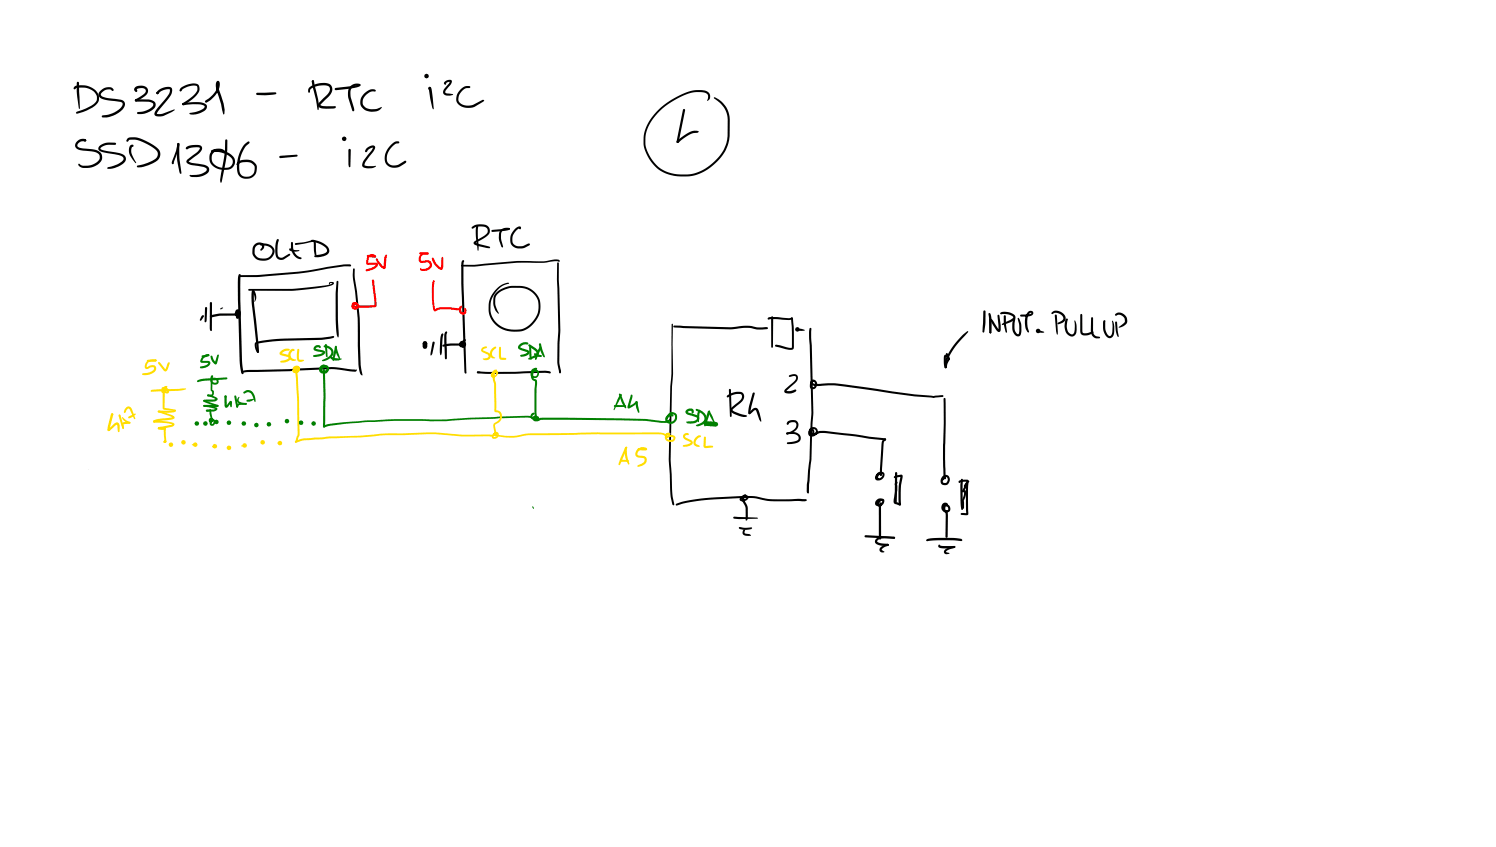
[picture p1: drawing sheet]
<svg xmlns="http://www.w3.org/2000/svg" width="449mm" height="254mm" viewBox="0 0 449 254" stroke-linecap="round" stroke-linejoin="round" font-family="sans-serif">
<g fill="#008000">
<path d="M159.9 152.1l.2 .3-.2 .1z" fill-rule="evenodd"/>
<path d="M159.6 152l.3-.2 .1 .4-.2 .1z" fill-rule="evenodd"/>
<circle cx="160" cy="152.4" r=".13"/>
</g>
<g fill="#000">
<path d="M22.3 26a5.6 5.6 0 0 1 7.4 2.8 2.77 2.77 0 0 1-1.3 3 14.3 14.3 0 0 1-5.3 2.3l-.3-.3 .2-.3a14.8 14.8 0 0 0 5.4-2.6 2.52 2.52 0 0 0-1.4-4.2 4.9 4.9 0 0 0-4.4 0h-.4l-.1-.3zM23.1 24.6l.3-.1 .3 .3 .3 7.7-.2 .2-.7-4.7zM30.1 27.2a2.66 2.66 0 0 1 3.9-.4v.4l-.2 .1-.6-.4a2.67 2.67 0 0 0-3 1.4l.3 .6 1.2 .4 4.6 .6a1.4 1.4 0 0 1 .9 2.2 7.3 7.3 0 0 1-6.6 3v-.4a7 7 0 0 0 6.2-3.3l-.1-.5-.5-.3-4.1-.5a2.42 2.42 0 0 1-2.5-1.5v-.7zM40.6 26.2a2.39 2.39 0 0 1 3.8 .9 2.06 2.06 0 0 1-1.2 1.9l-2.2 1.4-.5-.1a.7 .7 0 0 1 .8-.9l2.1-1.5 .3-.5-.1-.5a1.99 1.99 0 0 0-2.4-.3l-.2 .2 .1 .7a.73 .73 0 0 1-.8-.4 .73 .73 0 0 1 .2-.9zM40.6 29.9l3.9-.1 1.4 .4a1.38 1.38 0 0 1 .3 2.4 5.7 5.7 0 0 1-5 1.5v-.4a6.1 6.1 0 0 0 4.7-2v-.6l-.6-.4-4.5-.2-.3-.4zM40.5 29.8l.6 .1-.1 .4h-.5zM47.4 27.2a3.4 3.4 0 0 1 4.1-.7l.1 .7-.3 1.2-4.3 5.7 1.5 .1 3.7-1.4 .2 .3a8 8 0 0 1-4.1 1.8h-.9a.95 .95 0 0 1-1.1-.5 .95 .95 0 0 1 .4-1.2l3.7-4.7 .5-.7v-1a3.8 3.8 0 0 0-3.4 1.3l-.3 .1-.3-.3zM47 27.6l.2-.1 .4 .3-.1 .4-.3 .1-.3-.3zM47 27.6h.4l.1 .6h-.4zM54.2 26.4a4.6 4.6 0 0 1 5.4-.9 2.78 2.78 0 0 1-1.2 3.7l-2.2 1.6-1.3 .8-.2-.1a.55 .55 0 0 1 .5-.8 7.9 7.9 0 0 0 4-3.8 .99 .99 0 0 0-.2-1.1 .99 .99 0 0 0-1.2-.1 4.6 4.6 0 0 0-3.6 1.8 .6 .6 0 0 1-.3-.6 .6 .6 0 0 1 .3-.5zM54.7 31l3-.4a4.9 4.9 0 0 1 4.3 .9 1.42 1.42 0 0 1-.8 1.8 5.5 5.5 0 0 1-4.3 .9l-.1-.2 .4-.2a6.4 6.4 0 0 0 4.1-1.5v-.5l-1-.4-2.6-.1-2.8 .3-.3-.4zM54.7 31l.5 .1v.4l-.5-.1z"/>
<path d="M65.1 24.4a.81 .81 0 0 1 .8 .3 .81 .81 0 0 1 0 .9 7 7 0 0 1-3.1 4.7l-.9 .5-.3-.1v-.6l.8-.5a4.9 4.9 0 0 0 2.8-4.7h.4l-.1 1.2 .5 1.6a13.1 13.1 0 0 1 1.3 6.5l-.2 .2-.2-.3-.6-2.9-1.3-3.9a3.1 3.1 0 0 1 .1-2.9zM76.9 27.9l5.7-.2 .3 .3-.3 .3-3.1 .3-2.3-.1-.4-.3zM92.8 26.2a5.8 5.8 0 0 1 6.4-.7l.1 .1a2.6 2.6 0 0 1-1 3.6l-2.2 2.3 .8 .3h3.6l.3 .3-.3 .3-.6 .2-3.4-.1a1 1 0 0 1-1-.6 1 1 0 0 1 .1-1.1l2.5-2.4a1.61 1.61 0 0 0 .5-2.5 5.4 5.4 0 0 0-5.6 1.2l-.1 .6h-.4l-.1-.9zM93.5 24.3l.4-.3 .3 .4 1.2 5.3 .3 2-.3 1.3zM100.5 26.5l7.1-1.2-.1 .2 .3-.3 .3 .3-.6 .6-2.6 .5-4.2 .5-.2-.1zM105.1 25.9a2.39 2.39 0 0 1 3-.5l-.1 .3h-.3a2.11 2.11 0 0 0-2.6 2.7l1.1 4 .1 .7-.3 .3-.4-.3-1.2-4.2 .1-1.9zM109.2 28.1l1.8-1.2a1.66 1.66 0 0 1 1.8 .3l-.1 .2a3.3 3.3 0 0 0-3.6 4.3l.9 .7 1.3 .4 1.6-.1 1.5-.6a1.25 1.25 0 0 1-1.3 1.2 5 5 0 0 1-3.6-.3 2.92 2.92 0 0 1-.3-4.9zM128.6 26.2l.6-.1v.5l-.5 .3-.2-.1zM128.6 26.1h.5l.4 .6 .6 5.9-.2 .2a9.1 9.1 0 0 1-1-4.6zM133.4 24.6l.3-.3a1.05 1.05 0 0 1 1-.4 1.05 1.05 0 0 1 .8 .7l-.4 .8-1.4 1.7-.2 .6 .5 .3 1.9 .3a2.81 2.81 0 0 1-2.2 .3 1.11 1.11 0 0 1-.5-1.9l1.7-2.3 .1 .1-.6 .1-.7 .4v-.2l.2 .3a.4 .4 0 0 1-.7 .1 .4 .4 0 0 1 .2-.6zM138.2 26.7l1.4-.8h1.4v.4l-.9 .1a3.2 3.2 0 0 0-2.3 4.2 3.9 3.9 0 0 0 4.1 .8l2.9-1.5 .5 .2-.2 .3-2.8 1.7a4 4 0 0 1-5.4-1.9 3.9 3.9 0 0 1 1.3-3.5zM205 32.7l.4 .1 .1 .3-1.9 9.5-.3 .3-.4-.5z"/>
<path d="M197.2 33.2a22.1 22.1 0 0 1 11.7-6.2 4 4 0 0 1 3.8 .9 1.63 1.63 0 0 1-.4 2.3h-.2l.3-.9a1.34 1.34 0 0 0-1.6-1.6 11.9 11.9 0 0 0-8.3 2.2 15.7 15.7 0 0 0-8.9 11.3 10.6 10.6 0 0 0 11.8 11.1 14 14 0 0 0 12.7-10.4l.2-6.1a8 8 0 0 0-4.2-6.5l.2-.2a7.4 7.4 0 0 1 4.6 6.7v5a14.4 14.4 0 0 1-9 11.3 12.9 12.9 0 0 1-13.8-2.6 10.7 10.7 0 0 1 .2-15.3zM25.3 41.8l.6 .2-.1 .3-.6-.1zM25.3 41.9h.5l.1 .3a.4 .4 0 0 1-.4 .2 .4 .4 0 0 1-.4-.2zM23.1 42.4a2.35 2.35 0 0 1 2.6-.6l.1 .5-.4 .1a1.46 1.46 0 0 0-1.5 .1 1.46 1.46 0 0 0-.6 1.4l1 .5 3.2 .3a2.81 2.81 0 0 1 3.1 2.1v.8a4 4 0 0 1-3.8 2.7h-2.2l-.9-.5-.2-.6 .2-.1 1 .6a5.7 5.7 0 0 0 4.4-1.1 1.65 1.65 0 0 0 .7-2 2.32 2.32 0 0 0-2.4-1.2l-2.1-.2a2.53 2.53 0 0 1-2.7-1.2 1.59 1.59 0 0 1 .5-1.6zM29.8 43.8l1-.6 1.2-.4h2.5l.3 .3-.3 .4-1.8-.1a3 3 0 0 0-2.6 1.1l.6 .5 2.1 .4a10 10 0 0 1 4.2 1l.6 .6a1.44 1.44 0 0 1-.3 1.8 6.5 6.5 0 0 1-5.1 1.8l.2-.5a7 7 0 0 0 4.6-2.1v-.6l-.4-.5a10 10 0 0 0-4.4-1l-1.4-.3a1.08 1.08 0 0 1-1.1-.4 1.08 1.08 0 0 1 0-1.2zM38.2 41.5a5.7 5.7 0 0 1 5.4 .7 7.6 7.6 0 0 1 4.4 3.2l.1 1.3a3.1 3.1 0 0 1-2.2 2.2 6.9 6.9 0 0 1-4.8 1.2v-.4a11.8 11.8 0 0 0 5.9-2.5 2.01 2.01 0 0 0-1.2-3 9.7 9.7 0 0 0-6.8-2.3l-.8 .6-.2-.1-.1-.3zM39.1 43.6l.9-.1v.4l-.4 .2a2.77 2.77 0 0 0 .1 2.5l1.1 2.1-.2 .2a5.4 5.4 0 0 1-1.9-3.7l.1-.9zM53.3 43l.2-.1a.76 .76 0 0 1 .2 1.1l-1.6 5.2a.57 .57 0 0 1-.7-.4 .57 .57 0 0 1 .3-.7l1.1-2.9zM53.3 42.9l.4 .1 .1 .2v4l.6 4.7-.2 .2-.4-.6-.7-3.7-.1-3.2zM55.9 44.1a4.3 4.3 0 0 1 4.6-.1 1.95 1.95 0 0 1-1.2 2.3l-2.8 2.2 1 .3 3.7 .6a1.45 1.45 0 0 1 1.5 1 1.45 1.45 0 0 1-.6 1.7 6.3 6.3 0 0 1-4.7 .9l-.6-.4 .2-.2 .6 .1a5.6 5.6 0 0 0 4.2-1.1l.2-.7-.6-.5-4.4-.8a.89 .89 0 0 1-1-.5 .89 .89 0 0 1 .2-1.1l2.7-2a1.73 1.73 0 0 0 1-1.4v-.1a4.8 4.8 0 0 0-3.1 .1l-.7 .4-.4-.4zM63.4 45.1a6.9 6.9 0 0 1 6.8 2.1 2.47 2.47 0 0 1-2.4 3.7 4 4 0 0 1-4.9-4.3 2.7 2.7 0 0 1 1.9-2 2.7 2.7 0 0 1 2.7 .8l-.3 .4-.7-.4a2.24 2.24 0 0 0-2.9 1 2.24 2.24 0 0 0 .7 2.9 4.5 4.5 0 0 0 5 .5 1.74 1.74 0 0 0 0-2.5 7.9 7.9 0 0 0-5.7-1.8l-.4-.2zM67.6 41.9h.5l.1 .2-.2 4.3-1.5 8.2-.2 .2-.2-.1a28.6 28.6 0 0 1 1.1-7.5z"/>
<path d="M73.4 43.3l.9-.8h.5l.1 .2a9.4 9.4 0 0 0-2.8 9.4 2.35 2.35 0 0 0 3.3 .5 2.35 2.35 0 0 0 .4-3.4l-1-.5-1.7-.1-1.2 .3-.8 .6a.84 .84 0 0 1 .7-1.2 5.3 5.3 0 0 1 3.6-.2 2.88 2.88 0 0 1 1.7 2.7 2.88 2.88 0 0 1-1.9 2.6 2.95 2.95 0 0 1-3.1-.4 2.95 2.95 0 0 1-1-3 10.7 10.7 0 0 1 2.3-6.7zM83.8 46.8l5.2-.4 .3 .3-.3 .3-4.9 .4-.2-.1zM104.6 44.7h.5l.1 .3-.1 5-.2 .2-.4-.9zM110 44.4a1.77 1.77 0 0 1 2.5-.5v.5l-.3 .7-2.6 3.4-.3 1 1.1 .3 2.2-.1 .1 .3a4.1 4.1 0 0 1-3.5 .3l-.6-.6 .3-1.1 3-4.3-1.1 .4-1 1-.3-.4zM117.3 43.4l1.6-1 .8 .1v.4a4.7 4.7 0 0 0-3.6 3.9 2.09 2.09 0 0 0 2.1 2.8l1.2-.2 1.9-1.2 .5 .1v.5l-1.8 1.1a2.97 2.97 0 0 1-4.6-1.7 5.4 5.4 0 0 1 1.9-4.8zM203 42.3l.3-.1-.2 .1a14.1 14.1 0 0 1 4.5-3l1.6-.1 .4 .3-.3 .3a8.2 8.2 0 0 0-5.7 2.9l-.6 .1zM76.4 73.3a1.54 1.54 0 0 1 1.8-.6 1.54 1.54 0 0 1 1 1.4l-.4 .7-.6 .4-.1-.4 .5-.9a1.23 1.23 0 0 0-1.5-.4 1.23 1.23 0 0 0-.7 1.4 2.32 2.32 0 0 0 3 2.6 1.97 1.97 0 0 0 2-1 1.97 1.97 0 0 0-.2-2.2l-1.2-.6-2-.2a.5 .5 0 0 1 .7-.5 2.89 2.89 0 0 1 3.7 2.3 3.5 3.5 0 0 1-3.1 2.9 3.5 3.5 0 0 1-3.6-2.2l.1-1.8zM83 71.9l.3-.3 .3 .5a7.2 7.2 0 0 0 0 4.9l1.1 .3 1.9-1.2 .4 .1-.1 .4-1.7 1.2a1.83 1.83 0 0 1-2-.2 1.83 1.83 0 0 1-.6-2v-2zM86.8 74.5h.4l.1 .3-.1-.2 2.6 .5-1 .4-1.6-.2a.48 .48 0 0 1-.4-.8zM87.4 72.6l.2-.1 .3 .3v1.5a3.5 3.5 0 0 0 2.5 3 .76 .76 0 0 1-.6 .5 .76 .76 0 0 1-.7-.4 4.1 4.1 0 0 1-1.8-3.1zM88.5 73l5.9-1 .4 1.2 .1 3.2-.2 .3a6.7 6.7 0 0 1-.6-3.9l-.1-.3-5.3 1-.2-.1zM93.3 72a5.9 5.9 0 0 1 5.4 2.8 1.42 1.42 0 0 1-.8 1.7l-2.5 .7-1.1-.2-.1-.2 .3-.3a4.8 4.8 0 0 0 3.4-.9l.2-.2a1.22 1.22 0 0 0-.8-1.4l-1.8-1-2.2-.6z"/>
<path d="M138.4 79.5l3.9-.1 12.8-1.1 8.1 .1 4.1-.6a.41 .41 0 0 1 .5 .2 .41 .41 0 0 1-.1 .5l-.9-.2-3.8 .5h-7.9l-13 1.2-3.5-.1-.3-.1zM138.6 78.1l.3-.1 .3 .3-.2 .9v5.8l.9 26.8-.2 .3-.4-.7-.9-26.4v-5.8zM141.6 68a4.8 4.8 0 0 1 4.5-.3 2 2 0 0 1-.5 3.5l-2.9 1.7-.1-.1 4.2 1.1 .2 .3-.1 .2h-.9l-3.4-.9a.72 .72 0 0 1-.5-.8 .72 .72 0 0 1 .7-.6l2.2-1.3a1.64 1.64 0 0 0 1.2-2.1l-.2-.3a3.6 3.6 0 0 0-3.6-.2l-.7 .4-.3-.3zM142.9 67.7h.5v.2l-.1 2.4 .3 3.8-.2 1.1-.7-4.2v-2.3zM147.5 69l5.2-.6 .3 .2-.3 .3-.8 .2-4.2 .5-.2-.1zM152.5 68.6l.2-.2 .3 .3-.3 .2zM150.2 69a2.27 2.27 0 0 1 2.8-.4l-.4 .2a1.75 1.75 0 0 0-2.3 1.4v1.6l.6 2.2-.2 .2-.3-.2-.8-2.4 .1-1.8zM154.6 68.6l1.2-.7a.41 .41 0 0 1 .5 .4 .41 .41 0 0 1-.5 .4l-.1-.4 .2 .2a3.3 3.3 0 0 0-1.7 4.8l.9 .5h1.2l2.3-.8 .4 .3-1.8 1.1-1.8 .1a2.67 2.67 0 0 1-2.2-3.8zM167.2 78.7h.3l.1 .2 .5 20.2-.3 9.5 .3 1.8a1.38 1.38 0 0 1-.1 1.6l-.3-.3-.5-3.1 .3-9.5-.4-15.2zM71.9 82.6l5.2-.1 12.3-1 13.7-2.2h2l.2 .3-.3 .3h-1.8l-13.8 2.2-12.3 1h-5l-.2-.1zM71.7 82.2l.4 .1 .1 .2-.1 7.5 .5 18.2 .5 3.7-.4 .3-.3-.2-.2-1-.3-2.7-.5-18.3-.1-6.1zM74.5 86.7l13.1-.1a65.6 65.6 0 0 0 11.9-1.5l.3-.1-.7-.2-.3 .5-.1-.4 .3-.3h.7a.51 .51 0 0 1 .4 .6 .51 .51 0 0 1-.6 .4 56.6 56.6 0 0 1-11.9 1.6h-12.9z"/>
<path d="M75.7 87.1l.2-.1 .4 .3-.1 3.6 1.5 14.5-.3 .4-.4-.3-1.5-14.5-.1-2.6zM75.7 87.1a1.22 1.22 0 0 1 1.1 1.5v1.1l-.4 .8v-1.4l-.8-1.8zM101 84.3l.5 .2-.2 3.7 .2 9.5a6 6 0 0 1-.1 3.5h-.1a11.9 11.9 0 0 1-.6-5.4v-8zM106 80.6l.3-.1 .1 .3a21.7 21.7 0 0 0 .7 6.6l.8 7.9 .3 14.1 .6 3.1h-.5a4.2 4.2 0 0 1-.8-3l-.2-14.1-.8-8a16.4 16.4 0 0 1-.5-6.8zM149 86.5l2-1.4a1.54 1.54 0 0 1 1.7-.1 7.2 7.2 0 0 0-5.4 5.2 7.2 7.2 0 0 0 2.3 7.2 7.4 7.4 0 0 0 11.1-2.3 5.7 5.7 0 0 0-4.7-8.8 8.7 8.7 0 0 0-5.2 .8 3.1 3.1 0 0 0-2.2 2.6 6.3 6.3 0 0 0 1 4.3l-.1 .1a4 4 0 0 1-1.5-3.1l.1-2.2a6 6 0 0 1 5.5-3.1h2.4a6.3 6.3 0 0 1 5.7 3.7 6.3 6.3 0 0 1-1 6.8 7.9 7.9 0 0 1-7.9 3.2 7.9 7.9 0 0 1-6.2-6 7.7 7.7 0 0 1 2.4-6.9zM72.6 111.2l1.9-.3 12.4-.2 12.5-.6 7.2 .8a.29 .29 0 0 1 .5 .2 .29 .29 0 0 1-.4 .3l-7.3-.7-12.5 .6-12.8 .3-1.4 .2-.3-.3zM76.6 102.7l2.2-.6 4.3-.5 13.4-.3 3.5-.6 .3 .3-.3 .3-1 .3-2.5 .3-12.4 .3-6.8 .8-.3 .1v.4l.1 .9 .5 1.1-.3 .3a2.99 2.99 0 0 1-.7-3.1zM143.1 111.5h11.5l8.9-.3 1.5 .2 .2 .3-.3 .3-1.4-.2-16.8 .3-3.4-.1-.3-.3zM143.1 111.5l.8-.1 .3 .3-.9 .2h-.2z"/>
<circle cx="93.8" cy="24.4" r=".34"/>
<circle cx="203.3" cy="42.6" r=".32"/>
<circle cx="75.9" cy="87.3" r=".35"/>
<circle cx="77.3" cy="105.5" r=".31"/>
</g>
<g fill="#000">
<path d="M127.9 22.6l.3-.1 .2 .4h-.7z" fill-rule="evenodd"/>
<path d="M127.9 22.6h.4l-.1 .4-.4-.1z" fill-rule="evenodd"/>
<path d="M102.9 41.3l.3-.1 .3 .2-.6 .5z" fill-rule="evenodd"/>
<path d="M103 41.2l.5 .3-.2 .5-.4-.1-.1-.3z" fill-rule="evenodd"/>
<path d="M66.2 92.4l.3 .1-.2 .3-.2-.2z" fill-rule="evenodd"/>
<path d="M66.1 92.7l.1-.2 .2 .2-.2 .1z" fill-rule="evenodd"/>
<path d="M66.2 92.4l.6-.2 .1 .1-.5 .4z" fill-rule="evenodd"/>
<circle cx="127.9" cy="22.8" r=".71"/>
<circle cx="128" cy="22.9" r=".39"/>
<circle cx="103.2" cy="41.7" r=".39"/>
<circle cx="103.2" cy="41.6" r=".71"/>
</g>
<g fill="#008000">
<path d="M96.2 109.7l.9-.4 .4 .3-1.1 .9v.6l.5 .3a.82 .82 0 0 0 1-.2 .82 .82 0 0 0 0-1.1h-.8l-.4 .5v.5l.8 .1 .5-.7-1.1-.1a.85 .85 0 0 1 .8-.7 .85 .85 0 0 1 .9 .7l-.1 .5a1.34 1.34 0 0 1-1.2 .9 1.34 1.34 0 0 1-1.3-.8v-.2a1.38 1.38 0 0 1 1.5-1.4 1.38 1.38 0 0 1 1.2 1.6 1.38 1.38 0 0 1-1.7 1.1 1.3 1.3 0 0 1-1.3-.9 1.3 1.3 0 0 1 .5-1.5z"/>
<path d="M96.9 110.7l.2-.1 .4 .3 .2 8-.2 8v1l-.3 .3-.3-.3z"/>
<path d="M97 127.7l.4 .1v.3l-.5-.1z"/>
<path d="M97 127.7l.1-.1a25.7 25.7 0 0 1 8.4-1.2l12.8-.7 15.6 .1 7.2-.5 17-.6a2.16 2.16 0 0 1 2 .7 .6 .6 0 0 1-1-.1l-18 .5-7.2 .5-15.5-.1-14.5 .9-4.8 .6-1.9 .5-.3-.3z"/>
<path d="M159.6 110.8l.8-.5a.43 .43 0 0 1 .5 0 .43 .43 0 0 1 .2 .5l-1 .3-.3 .7a.76 .76 0 0 0 .4 1 .76 .76 0 0 0 .9-.4 .76 .76 0 0 0-.3-1l-.7 .4-.2 1 .2 .7 .9 .4 .1 .7-.2 9 .3 1.7-.3 .3-.4-.2-.2-1.8 .2-9v-.3h-.3a1.84 1.84 0 0 1-.9-1.9 1.84 1.84 0 0 1 1.5-1.6 1.33 1.33 0 0 1 .8 1.8 1.33 1.33 0 0 1-1.9 .7 1.33 1.33 0 0 1-.5-1.9z"/>
<path d="M94.4 103.9l.2-.2a.88 .88 0 0 1 1-.2 .88 .88 0 0 1 .5 .8l-.9-.2-.6 .4 2.4 .6a.69 .69 0 0 1 .6 .7 .69 .69 0 0 1-.7 .7l-1.1 .4-1.8 .1v-.4l.2-.1 2.7-.7-1.7-.4a.89 .89 0 0 1-1.1-1.1z"/>
<path d="M97.5 103.3l.3-.1 .3 .3 .2 3.4-.3 .2-.2-.2z"/>
<path d="M97.1 103.7a2.64 2.64 0 0 1 2.8 1.2 1.89 1.89 0 0 1-.6 2.3 3.8 3.8 0 0 1-2.6 1.1l-.2-.2 .2-.2 2.2-1.2a1.4 1.4 0 0 0 .4-1.6 1.4 1.4 0 0 0-1.4-.9l-.8-.1z"/>
<path d="M100.5 103.8h.5v1l-1 3.5-.3-.4z"/>
<path d="M100.5 104.4l.6 .1 .8 2.6v.6l-1-1.6z"/>
<path d="M99.1 107l3.4 .6a2.44 2.44 0 0 1-3.5-.4z"/>
<path d="M155.8 103.4a2.4 2.4 0 0 1 2.6-.6v.4l-1.5 .2-.9 .7 2.1 .8a.79 .79 0 0 1 .7 .6 .79 .79 0 0 1-.4 .9l-.2 .1a1.69 1.69 0 0 1-2.2 .2l.1-.2 2.1-.8-1.6-.6a1.06 1.06 0 0 1-1.2-1.3z"/>
<path d="M158.8 103.8l.2-.1 .3 .3 .2 3.7-.2 .2-.5-1.4z"/>
<path d="M158.5 103.3h.5l1.5 1a1.44 1.44 0 0 1 1.1 1.3 1.44 1.44 0 0 1-.8 1.4l-1.5 .7-.7 .1-.2-.2 2.1-1.2 .5-.5-.5-.7-1.9-1.4z"/>
<path d="M161.8 104.1l.3-.2 .3 .4-1.7 3.6-.3-.2 .3-1.1z"/>
<path d="M161.7 103l.3-.1 .3 .3 1.2 3.7-.2 .2a5.2 5.2 0 0 1-1.4-2.7z"/>
<path d="M160.3 106l2 .5 .3 .3-.3 .2-1.4-.1-.7-.5z"/>
<path d="M159.5 124l.8-.2 .1 .3-.5 .4-.2 .5 1.4 .4-.7-.1 .1 .4 1-.1a3.2 3.2 0 0 1 2.3-.3l21.8 .2a88.8 88.8 0 0 1 14.2 .8l1.1-.6 .3 .2-.2 .4-1.3 .5-6.1-.6-8-.2-21.8-.1h-1.6l-.4 .2a1.17 1.17 0 0 1-1.3 .3 1.17 1.17 0 0 1-.7-1.2 .97 .97 0 0 1 1.1-.5 .97 .97 0 0 1 .7 1 1.45 1.45 0 0 1-1.7 .3 1.45 1.45 0 0 1-.7-1.6z"/>
</g>
<g fill="#000">
<path d="M201.5 97.2l.2-.2 .1 .2 .1 14.8-.3 3.9-.4 21.9 .5 10.3 .6 3.2-.3 .3-.3-.3-.6-2.9-.5-10.6 .5-21.9 .3-3.9zM202 97.7l17.3 .4a16.4 16.4 0 0 1 7.7 .1l3.1-.1 .3 .3-.3 .3-2.2 .1-2.3-.3a19.7 19.7 0 0 0-6.5 .3l-14.1-.4-2.8-.2-.3-.3zM230.4 95.3l2.6-.2 3.6 .3 .9-.2 .3 .3-.2 .3-.9 .2-3.7-.3-2.5 .2-.3-.4zM231.4 94.9h.4l.1 .2v8.9l-.3 .3-.3-.3zM237.3 95.3l.3-.1 .1 .5-.3 .1zM237.3 95.3l.5 .2 .3 2.3-.1 6.8-.4 .3h-1.1l-4-1v-.5h.5l3.6 .9h.9zM239 98.6h1.3l1.1 .4-2.2 .2-.3-.3zM242.9 98.4h.4l.1 .2 .6 25.1-.6 14.1-.4 3.3-.3 6.6-.3 .3-.4-.7v-2l.8-7.7 .6-13.8-.7-22.5zM218.1 118.6a4.3 4.3 0 0 1 4.8-.7 2.02 2.02 0 0 1-.8 3l-2.3 1.8-.1 .3 .7 .5 3.7 1.3a2.07 2.07 0 0 1-2.4-.1l-2.2-1a.92 .92 0 0 1-.1-1.5l1.7-1.4a2.17 2.17 0 0 0 1.4-2.1l-.2-.4a4.8 4.8 0 0 0-4 .9l-.3-.3zM218.7 116.7l.2-.1 .3 .3 .3 7.9-.3 .2-.3-.2zM225.8 117.9l.3-.2 .3 .4-1 3.8-.3 2-.3 .3-.3-.3 .1-1.5zM224.6 123.7l.3-.1h-.2a2.56 2.56 0 0 1 2-1.3l.4 .2 .4 .5 .9 3.3-.2 .1-.5-.6-1-2.8-.5 .1-.7 .7a.54 .54 0 0 1-.5 .4 .54 .54 0 0 1-.5-.3z"/>
<path d="M202.9 151.1a50.3 50.3 0 0 1 15.1-2.1l8.2-.2a36.6 36.6 0 0 0 13.5 .8l2 .1 .3 .3-.7 .3-1.6-.1a39.1 39.1 0 0 1-13.2-.8 97.6 97.6 0 0 0-22 1.7l-1.5 .5-.3-.3z"/>
</g>
<circle cx="239.2" cy="98.8" r=".71" fill="#000"/>
<g fill="#008000">
<path d="M200.5 124.1a1.6 1.6 0 0 1 2.4 .1 1.6 1.6 0 0 1-.4 2.3 1.63 1.63 0 0 1-1.9 .6 1.63 1.63 0 0 1-1-1.8 1.68 1.68 0 0 1 2.2-1l.2 .5-1 .1-.7 .5-.1 .5 .4 .4a1.32 1.32 0 0 0 1.5-.2 1.32 1.32 0 0 0 .3-1.5l-.6-.3h-.5l-1.1 1.2a.4 .4 0 0 1-.3-.3 .4 .4 0 0 1 .2-.4z"/>
<path d="M205.8 123a1.25 1.25 0 0 1 1.3-.6 1.25 1.25 0 0 1 1 .9l-.1 .6-.2 .1-.3-.1-.1-.7h-.7l-.4 .4 2.7 .9a1.26 1.26 0 0 1 .7 1.4 1.26 1.26 0 0 1-1.3 1l-2.1 .1a.28 .28 0 0 1-.4-.2 .28 .28 0 0 1 .3-.3l1.6-.2a1.05 1.05 0 0 0 1.3-.8l-.3-.4-2.2-.7a.87 .87 0 0 1-.9-.4 .87 .87 0 0 1 .1-1z"/>
<path d="M209.5 123.1l.3-.2 .3 .3-.6 3.4a2.33 2.33 0 0 1-.4-2.2z"/>
<path d="M208.7 122.7l1.2 .3a2.38 2.38 0 0 1 1.9 1.6 2.38 2.38 0 0 1-.7 2.5 2.85 2.85 0 0 1-2.2 .7l-.2-.2 .2-.2 1.3-.5a1.69 1.69 0 0 0 1.1-1.8 1.69 1.69 0 0 0-1.5-1.5l-1-.4z"/>
<path d="M212.3 123.3l.4-.2 .3 .4-1.6 4.4-.2-.2 .1-.7z"/>
<path d="M212.5 123.5l.3-.1a9.3 9.3 0 0 1 1.8 3.7l-.2 .3-1.9-3.5z"/>
<path d="M211.5 126.7l2.6 .4v.4l-.3 .1a3.1 3.1 0 0 1-2.4-.7z"/>
<path d="M186 118.3l.5-.1v.4l-2.3 4.4-.2-.2z"/>
<path d="M185.7 118.1l.5 .1 1.6 3.9-.1 .3a1.01 1.01 0 0 1-.8-1l-1.3-3z"/>
<path d="M184.2 121.5h3.3l.3 .3-.3 .2-3.1 .1-.3-.3z"/>
<path d="M189.2 118.4h.4l.1 .7-.8 3.1-.4-.3 1.9-1.2a.43 .43 0 0 1 .4-.3 .43 .43 0 0 1 .4 .2l-1.2 1.2-1.2 .7-.5-.1v-.6z"/>
<path d="M190.7 120.4l.4-.1 .1 .6h-.4z"/>
<path d="M190.7 120.4l.2-.1 .4 .3 .5 3-.2 .2-.8-1.5z"/>
</g>
<g fill="#008000">
<path d="M211.7 126.3l2 .3 .2 .5-.2 .5-.5 .2-1.6-.1z" fill-rule="evenodd"/>
<path d="M212.7 126.6l.5-.2 1.6 .1 .4 .3 .2 .4-.2 .5-.5 .2-1.6-.1-.4-.2-.2-.5z" fill-rule="evenodd"/>
<circle cx="211.7" cy="127" r=".71"/>
</g>
<g fill="#fd0">
<path d="M84.2 105.3l1.3-.7 1.3 .1v.4l-1.2 .2-1.1 .8-.1-.2 2.1 .5a.99 .99 0 0 1 .8 1.1 .99 .99 0 0 1-.9 .9l-1.3 .3-1-.1 .1-.4 1.6-.3 .8-.6-.3-.2-1.7-.5a.69 .69 0 0 1-.8-.5 .69 .69 0 0 1 .4-.8z"/>
<path d="M87.2 104.9l.4-.3a.52 .52 0 0 1 .7 .6l-.6 .1a1.36 1.36 0 0 0-.5 1.7 1.36 1.36 0 0 0 1.5 .8l.2 .1a1.72 1.72 0 0 1-2.3-.6 1.72 1.72 0 0 1 .5-2.3z"/>
<path d="M89.3 104.7h.4l.1 .2v2.9l1.4 .2-.5 .4h-1.1a1.2 1.2 0 0 1-.6-1.3z"/>
<path d="M144.7 104.3l1.3-.4-.1 .5-.8 .2-.2 .4 1.6 .8a1.16 1.16 0 0 1 .7 1.2 1.16 1.16 0 0 1-1 1h-.9a.28 .28 0 0 1-.4-.1 .28 .28 0 0 1 .3-.4l.9-.2 .5-.4-.3-.6-1.1-.5a.82 .82 0 0 1-.8-.4 .82 .82 0 0 1 0-.8z"/>
<path d="M147.6 104.5l1-.6 .3 .3-.5 .5a1.39 1.39 0 0 0-.9 1.4 1.39 1.39 0 0 0 1.1 1.2 1.35 1.35 0 0 1-1.7-.6 1.35 1.35 0 0 1 .3-1.6z"/>
<path d="M149.8 104.1h.4l.1 .2 .1 2.9 1.2 .1 .3 .3-.3 .3h-1.3a1.03 1.03 0 0 1-.7-1.3z"/>
<path d="M88.1 110l.6-.3a1.08 1.08 0 0 1 1.2 1.4 1.08 1.08 0 0 1-1.8 .4v-.2a.71 .71 0 0 1 .8-.9l.1 .5h-.5h.3l-.1 .4 .6-.3 .1-.6-.5-.1-.4 .2-.2 .6 .7 .1 .3-.6-.2 .6 .6 8.1 .2 10-.1 1.2-.6 1.8a.36 .36 0 0 1-.3 .4 .36 .36 0 0 1-.4-.4l.8-2.1-.2-9.9-.5-8.5a1.13 1.13 0 0 1 .7-1.8 1 1 0 0 1 .5 1.1 1 1 0 0 1-1 .8 1.02 1.02 0 0 1-1.2-.7 1.02 1.02 0 0 1 .5-1.2z"/>
<path d="M88.6 132.2a11.3 11.3 0 0 1 5.4-.9l4.9-.4 9.7-.3 7.3-.6h3.6a94.1 94.1 0 0 1 19.2 .4l7.8-.1 1 .1 .3 .2-.3 .3h-.6a124.1 124.1 0 0 1-16.3-.7l-14.6 .3-7.4 .7-13.9 .6a14.5 14.5 0 0 0-5.1 .7l-.9 .3-.3-.3z"/>
<path d="M147.9 111.3l.6-.5 .6 .3-1 .8-.3 .8h.2a.91 .91 0 0 0 .9-1l-.4 .3-.1 1.2 .4 2.1 .1 7.9-.2-.2 .5 .1a2.05 2.05 0 0 1 1.4 2 2.05 2.05 0 0 1-1.5 1.9l-.6 .5 .4 3-.2-.1 .2-.2h-.4l-.4 .8 .7-.1 .4-.5-.1-.3h-.4l-.5 .7a.83 .83 0 0 1 .3-1.2 .83 .83 0 0 1 1.1 .3 .83 .83 0 0 1-.2 1.1 .98 .98 0 0 1-1 .6 .98 .98 0 0 1-.9-.7 .92 .92 0 0 1 .6-1.1 .92 .92 0 0 1 1.1 .4v.1a.42 .42 0 0 1-.3 .5 .42 .42 0 0 1-.5-.3l-.5-3 .2-.5 .7-.4a1.55 1.55 0 0 0 1.2-1.4 1.55 1.55 0 0 0-.9-1.6h-.6l-.2-.3-.1-8.2a3.2 3.2 0 0 1 .3-3.9 .79 .79 0 0 1 1 .5 .79 .79 0 0 1-.5 1l-.5 .4a.85 .85 0 0 1-1.2-.2 .85 .85 0 0 1 .2-1.2z"/>
<path d="M148.6 130.6l.3-.3 2.6 .4a18.1 18.1 0 0 0 6.7-.7l21.2-.3h18.1l1.3 .1 .7 .3 1.2-.2 .1 .4-.5 .1-.2 .4a.78 .78 0 0 0 .7 1.1h.9l.3-.6a1.07 1.07 0 0 0-1.3-.2l-.4 .3a.58 .58 0 0 1-.1-.8 .58 .58 0 0 1 .7-.2 1.2 1.2 0 0 1 1.7 1l-.6 1-1.2 .1a1.34 1.34 0 0 1-1.4-1.5 1.34 1.34 0 0 1 1.7-1.1l-.1 .4-1.5 .4-2-.5h-18.1l-15.6 .3a30.1 30.1 0 0 0-9.7 .7h-2.6l-2.7-.4z"/>
<path d="M205.1 130.2l.7-.3a.6 .6 0 0 1 .8 .5l-.9 .2-.2 .4 1.9 1a.9 .9 0 0 1 .4 1.1 .9 .9 0 0 1-1 .6 1.98 1.98 0 0 1-1.9 .2l.1-.4 1.3-.3 .8-.4-.8-.6a1.48 1.48 0 0 1-1.4-1.4z"/>
<path d="M208.7 131.1l.8-.5a.48 .48 0 0 1 .7 .4l-.5 .2a1.68 1.68 0 0 0-1 1.8l.4 .3a.54 .54 0 0 1 .7 .7 1.54 1.54 0 0 1-1.8-1 1.54 1.54 0 0 1 .7-1.9z"/>
<path d="M211.2 131h.5v.2l-.1 2.5 1.4-.1 .9 .2-.2 .4-1.7 .2a.72 .72 0 0 1-1-.8z"/>
<path d="M187.6 134.1l.5-.1v.3l-2.1 5-.3 .2-.1-.6z"/>
<path d="M187.5 134.2l.2-.1 .3 .3 .2 2.4 .6 2.3-.2 .2-.6-.8-.4-1.3z"/>
<path d="M186.1 137.9h2.3l.2 .3-.2 .3h-2.1l-.3-.3z"/>
<path d="M191.3 134.4h2.3v.4a1.66 1.66 0 0 0-2.4 1.6l2.2 .4a1.39 1.39 0 0 1 0 2.4l-1 .6-1.2 .1 .1-.4 1.8-.9 .3-.7-.3-.5-2-.3a1.54 1.54 0 0 1-.5-1.6 1.54 1.54 0 0 1 1.1-1.1 1.81 1.81 0 0 1 2.4 .3l-.5 .4-2-.1-.3-.3z"/>
<path d="M83.2 132.8a.63 .63 0 0 1 1 .1 .58 .58 0 0 1-.5 .3 .58 .58 0 0 1-.5-.4z"/>
<path d="M63.7 133.7a.44 .44 0 0 1 .6-.1 .44 .44 0 0 1 .2 .5l-.7 .1-.2-.3z"/>
<path d="M57.7 133.2h.8l.2 .4-.2 .1-.9-.2z"/>
<path d="M49.2 132.2a.44 .44 0 0 1 .5-.3 .44 .44 0 0 1 .3 .6 .44 .44 0 0 1-.5 .3l-.3-.3 .3-.3-.1 .2 .3 .2-.1-.2-.3 .4-.3-.2z"/>
<path d="M49.1 132.3l.4-.1 .1 .5-.4 .1z"/>
<path d="M49.2 128.3h.2l.3 .3 .1 2.6a.95 .95 0 0 1-.7 1.5z"/>
<path d="M49.2 128.3l.5 .1-.1 .4h-.4z"/>
<path d="M47.4 128.2l2.1 .1 .2 .3-.3 .3h-.7a.84 .84 0 0 1-1.3-.7z"/>
<path d="M47.3 128.4l.4-.3 .3 .4-.3 .2z"/>
<path d="M46 126.2l.3-.1a14 14 0 0 1 5.9 .9l.1 .5-.6 .5-4 .7-.4-.3a1.21 1.21 0 0 1 1.5-.5l3-.7v.2a13.9 13.9 0 0 0-5.7-.7z"/>
<path d="M47.4 123.2h.7l3.6 1.3a.64 .64 0 0 1 .7 .8 .64 .64 0 0 1-.8 .5l-5.6 .8 .1-.5 1.1-.4 4.6-.6v.2l-4.4-1.7z"/>
<path d="M47.5 123.1h4.8a.31 .31 0 0 1 .4-.1 .31 .31 0 0 1 .1 .4 .31 .31 0 0 1-.4 .1l-1.7 .3-3.1-.1-.3-.3z"/>
<path d="M48.8 116.3l.6 .1 .1 .3-.2 5.6 3.2 .5 .3 .3-.2 .3-3.3-.5-.4-.3z"/>
<path d="M45.4 117l9.4-.5 1 .1-2.3 .6-8.1 .3-.2-.3z"/>
<path d="M48.6 116.2a1.26 1.26 0 0 1 1.6 .1 1.26 1.26 0 0 1 .2 1.6 1.13 1.13 0 0 1-1.4-.8 1.13 1.13 0 0 1 .9-1.4l.3 .3-.5 .4v.7l.4 .3-.3-.5-.7-.2-.1 .9-.3 .3a1.18 1.18 0 0 1-.3-1.4z"/>
<path d="M44.1 108l2.6-.2 .3 .3-.5 .4h-2.2l-.2-.1z"/>
<path d="M46.5 107.9l.5 .1-.1 .3-.5-.1z"/>
<path d="M44.1 108.4a3.2 3.2 0 0 1 2.8-.5v.4h-.3a1.8 1.8 0 0 0-2.6 1.8l1-.5 .9-.1 .7 .2 .2 .6a1.48 1.48 0 0 1-.8 1.5 4.4 4.4 0 0 1-3.3 .6l.2-.5a3.2 3.2 0 0 0 3.3-1.2l-.1-.6-1 .1a.92 .92 0 0 1-.8 .5 .92 .92 0 0 1-.9-.6l.1-.9z"/>
<path d="M47.5 108.6l.4 .1 1.6 2.1 .9-2 .5-.1-.5 1.8a.77 .77 0 0 1-.5 .8 .77 .77 0 0 1-.9-.3l-1.5-1.9z"/>
<path d="M33.4 124l.2-.1 .4 .3-.4 .6-.3-.3z"/>
<path d="M33.3 124.1l.3-.2 .4 .4-1.2 4.9a.6 .6 0 0 1-.6-.4 .6 .6 0 0 1 .1-.6z"/>
<path d="M32.4 128.7h.4v.5h-.4z"/>
<path d="M32.4 128.7l1.8-1.6a.94 .94 0 0 1 1.1-.4 .94 .94 0 0 1 .6 1l-.2 1.9-.3-.2-.3-2-2.3 1.8h-.4z"/>
<path d="M35.6 124.3l.6 .2 1 3.7-.2 .4-.3-.2-1.2-3.7z"/>
<path d="M36.7 128.2l.4-.1v.4h-.3z"/>
<path d="M36.6 126.8l1.2-.3h1.1l.3 .3a1.21 1.21 0 0 1-1.5 .4h-.7l.2 1.1-.3 .3-.2-.3z"/>
<path d="M36.8 125l1.1 1 1.1 .6 .1 .4h-.4l-1.5-.8-.5-.6z"/>
<path d="M37.8 122.2a1.04 1.04 0 0 1 1.1-.3 1.04 1.04 0 0 1 .7 .9l1 2.7-.2 .2-1.7-3.1h-.4l-.6 1.1-.5 .1 .1-.7z"/>
<path d="M38.6 124.9l1.9-.9 .2 .2-.8 .7-1.1 .6-.3-.1z"/>
<circle cx="46.2" cy="126.4" r=".31"/>
</g>
<g fill="#fd0">
<path d="M78.6 132.6l.2-.2 .1 .7-.5-.3z" fill-rule="evenodd"/>
<path d="M78.2 132.7l.4-.1 .2 .2-.2 .2z" fill-rule="evenodd"/>
<path d="M73.1 133.4h.3l.1 .5-.6-.1z" fill-rule="evenodd"/>
<path d="M72.3 133.7l.8-.3 .2 .3-.2 .2h-.6z" fill-rule="evenodd"/>
<path d="M68.3 134.2l.5-.1 .1 .3-.3 .2z" fill-rule="evenodd"/>
<path d="M54.6 132.5l.4-.1 .2 .3-.2 .2-.4-.2z" fill-rule="evenodd"/>
<path d="M51.2 133.1l.2 .2-.2 .2-.3-.2z" fill-rule="evenodd"/>
<path d="M51.1 133.1l.2 .4-.4-.2z" fill-rule="evenodd"/>
<path d="M50.9 133.3l.2-.1 .2 .1-.3 .2z" fill-rule="evenodd"/>
<circle cx="84" cy="132.9" r=".71"/>
<circle cx="78.8" cy="132.8" r=".31"/>
<circle cx="78.8" cy="132.6" r=".71"/>
<circle cx="73.4" cy="133.6" r=".28"/>
<circle cx="73.4" cy="133.6" r=".71"/>
<circle cx="68.7" cy="134.3" r=".25"/>
<circle cx="68.7" cy="134.3" r=".71"/>
<circle cx="64.4" cy="133.8" r=".71"/>
<circle cx="58.6" cy="133.3" r=".71"/>
<circle cx="55" cy="132.6" r=".25"/>
<circle cx="55" cy="132.6" r=".71"/>
<circle cx="51.3" cy="133.3" r=".71"/>
</g>
<g fill="#008000">
<path d="M93.8 126.7l.3-.1-.1 .7z" fill-rule="evenodd"/>
<path d="M93.6 126.9l.4-.3 .2 .3-.2 .2z" fill-rule="evenodd"/>
<path d="M89.8 126.4h.7l.1 .5h-.4z" fill-rule="evenodd"/>
<path d="M85.9 126.1l.2-.1v.6l-.2-.1z" fill-rule="evenodd"/>
<path d="M85.6 126.3l.5-.3 .3 .3-.3 .3z" fill-rule="evenodd"/>
<path d="M80.6 126.9l.3 .3-.3 .3-.2-.3z" fill-rule="evenodd"/>
<path d="M76.9 127.2l.2 .2-.2 .3-.2-.3z" fill-rule="evenodd"/>
<path d="M76.4 127.4l.5-.2 .2 .2-.2 .3z" fill-rule="evenodd"/>
<path d="M68.3 126.6l.6-.1 .1 .3-.3 .3z" fill-rule="evenodd"/>
<path d="M64.6 126.5l.3-.2-.1 .5z" fill-rule="evenodd"/>
<path d="M64.6 126.3l.4 .2-.3 .3-.2-.2z" fill-rule="evenodd"/>
<path d="M61.3 127l.4-.3 .3 .3-.3 .2z" fill-rule="evenodd"/>
<path d="M58.7 126.9l.3-.1v.6l-.3-.1z" fill-rule="evenodd"/>
<path d="M58.7 127l.4-.1v.4l-.4-.1z" fill-rule="evenodd"/>
<circle cx="94.1" cy="126.9" r=".35"/>
<circle cx="94.1" cy="127" r=".71"/>
<circle cx="90.3" cy="126.7" r=".31"/>
<circle cx="90.3" cy="126.8" r=".71"/>
<circle cx="86.1" cy="126.3" r=".3"/>
<circle cx="86.1" cy="126.3" r=".71"/>
<circle cx="80.6" cy="127.2" r=".28"/>
<circle cx="80.7" cy="127.2" r=".71"/>
<circle cx="76.9" cy="127.5" r=".71"/>
<circle cx="73.1" cy="127" r=".71"/>
<circle cx="68.8" cy="126.8" r=".28"/>
<circle cx="68.7" cy="126.8" r=".71"/>
<circle cx="64.9" cy="126.6" r=".26"/>
<circle cx="64.9" cy="126.5" r=".71"/>
<circle cx="61.7" cy="127" r=".28"/>
<circle cx="61.6" cy="127" r=".71"/>
<circle cx="59" cy="127.1" r=".3"/>
<circle cx="59" cy="127" r=".71"/>
</g>
<g fill="#008000">
<path d="M72.7 127l.5-.1v.4l-.5-.1z"/>
<path d="M62.9 122.8a.54 .54 0 0 1 .5 .3 .54 .54 0 0 1 0 .6l.3 1.5a.81 .81 0 0 1 .2 1.1 .81 .81 0 0 1-1.1 .3l-.1-.2a.78 .78 0 0 1 .3-1.1 .78 .78 0 0 1 1.1 .3l.4 .7-.1 .9a.81 .81 0 0 1-1.1 .4 .81 .81 0 0 1-.4-1 .81 .81 0 0 1 1-.5v.4l-.4 .1 .1 .5 .3-.1 .1-.6-.4-.4-.3-.1-.1 .2 .1-.2-.4-1.6z"/>
<path d="M61.8 122.9l1.5-.1v.4l-.5 .2a.59 .59 0 0 1-1-.5z"/>
<path d="M61 121.5l.3-.1a8.8 8.8 0 0 1 3.9 1.1l-.2 .5-.7 .4h-2.3l-.3-.3 .3-.2 2-.1 .7-.3v.2l-1.9-.5-1.6-.2-.2-.3z"/>
<path d="M61 121.5l4.2-.1 .3 .3-.3 .4-3.7-.1-.5-.1z"/>
<path d="M65 121.5h.5v.4h-.5z"/>
<path d="M61.1 120l.3-.1 3.9 1.5 .2 .3-.3 .3-3.2-1.1a.81 .81 0 0 1-.9-.9z"/>
<path d="M61.1 120l.5 .1-.1 .3-.5-.1z"/>
<path d="M62.2 118.4a3.6 3.6 0 0 1 2.8 .8 .73 .73 0 0 1 .1 1 .73 .73 0 0 1-.9 .2l-2.9 .1a.39 .39 0 0 1-.2-.5 .39 .39 0 0 1 .6-.2h2.4l.6-.2v.1l-2.3-.8z"/>
<path d="M62.2 118.4h.4v.3l-.4 .1z"/>
<path d="M63.3 112.9l.2-.2 .3 .3-.1 3.9 .4 .3 .1 .5a.96 .96 0 0 1-1.2 1.2h-.6l-.3-.3 .3-.3h1.1l.1-.3 .1-.7v.2l-.4-.2-.1-.5z"/>
<path d="M59.3 114l2.5-.5 6.1-.3 .3 .3-.2 .3-6.5 .4-2.1 .4-.3-.3z"/>
<path d="M63.4 112.6l.3-.1 .2 .3-.2 1.4 .5 .5h.7v-.6l-1.2-.3-.1-.4 1.1-.1a1.1 1.1 0 0 1 .8 1.7 1.1 1.1 0 0 1-1.8 .1 1.72 1.72 0 0 1-.3-2.5z"/>
<path d="M60.5 106.7l2-.5 .3 .3-.3 .4-1.2 .3-.8-.1z"/>
<path d="M62.3 106.3h.5l-.1 .4-.5-.1z"/>
<path d="M60.8 106.9l.9-.6 .9-.1 .1 .5-.4 .1a2 2 0 0 0-1.7 1.6l-.1-.2h1.9a.83 .83 0 0 1 .7 .8 .83 .83 0 0 1-.6 .8l-.2 .2a1.76 1.76 0 0 1-2.3 .2l.3-.3 1.7-.5 .5-.5-1.8-.1a.67 .67 0 0 1-.7-.5 .67 .67 0 0 1 .3-.7z"/>
<path d="M63.2 106.7a.82 .82 0 0 1 .8 1l.8 1h-.3l.6-2.1 .3-.3 .2 .1-.5 2.4a.63 .63 0 0 1-.6 .5 .63 .63 0 0 1-.6-.6l-.7-1.3z"/>
<path d="M67.4 118.7h.5l.1 .2 .1 2.9-.3-.1 1.1-1.4a.39 .39 0 0 1 .4-.1 .39 .39 0 0 1 .3 .4l-.1 1.3-.2 .3-.2-.3-.2-1.3 .4 .2-.8 1a.64 .64 0 0 1-.8 .5 .64 .64 0 0 1-.4-.9z"/>
<path d="M70.4 118.7l.2-.1 .3 .2 .5 3.1-.3 .3-.2-.2z"/>
<path d="M71.3 121.1l1.7-.3h.7l.3 .3-.3 .3-1.9 .1-.7 .7-.2-.3z"/>
<path d="M71.5 119.1h.3l-.2 .9 .1 .4 .9 .3 1.2 .1 .2 .3-.3 .3-.9-.1a1.63 1.63 0 0 1-1.7-1z"/>
<path d="M73.1 117.5l.5-.3a1.85 1.85 0 0 1 2.5 .9l.4 .9 .2 1.3-.2 .2-1.3-2.6-.9-.3-1 .4-.3-.3z"/>
<path d="M74 119.9l2.1-.3 .1 .1-.7 .6a1.36 1.36 0 0 1-1.6-.1z"/>
<circle cx="67.7" cy="118.9" r=".33"/>
<circle cx="71.1" cy="121.9" r=".27"/>
<circle cx="73.7" cy="121.1" r=".27"/>
</g>
<g fill="#f00">
<path d="M111.6 83.9l.3-.1 .3 .3 .7 6.1v1.7l-1.1 .3-4.5 .1a1.15 1.15 0 0 1-1.3-.2 1.15 1.15 0 0 1-.2-1.3 1.24 1.24 0 0 1 1.5 .2 1.24 1.24 0 0 1 .2 1.5 1.14 1.14 0 0 1-1.9 0 1.14 1.14 0 0 1 .7-1.8l.6-.1 .3 .3-1.1 .7-.1 .4 .4 .3 .6-.2 .2-.3-.3-.3-.7-.2 .3 .3 .6 .1 5.3-.2-.1 .1z"/>
<path d="M110.1 76.5l2.4 .1 .3 .3a.85 .85 0 0 1-1.1 .3l-1.4-.1-.3-.4z"/>
<path d="M112.2 76.7l.5-.1 .1 .5h-.6z"/>
<path d="M110.5 76.5l.4-.2a1.54 1.54 0 0 1 1.9 .5l-.3 .4-.7-.4-.8 .1-.4 .8-.1 1.2-.2-.1 2.5-.1a.72 .72 0 0 1 .6 .6 .72 .72 0 0 1-.3 .8l-1 .6-1.4 .5-.9 .1-.1-.5 .3-.1a4.5 4.5 0 0 0 2.7-1.2l.1-.1h-2.2a.57 .57 0 0 1-.6-.1 .57 .57 0 0 1-.2-.5l.2-1.3z"/>
<path d="M112.8 77.5l.6 .2 .6 1.1 1.3 1.2-.3 .2 .3-3 .3-.7 .4-.1-.3 3.5a.74 .74 0 0 1-.5 .8 .74 .74 0 0 1-.9-.6l-1.3-1.6z"/>
<path d="M129.8 84.2l.3-.2 .3 .3a23.8 23.8 0 0 0 .1 8.5l1-.5 1.4-.2 4.7 .4 .3 .2-.2 .3-.5 .1-2.1-.3h-2.9l-1.3 .4a.61 .61 0 0 1-.7 .1 .61 .61 0 0 1-.3-.7 27.6 27.6 0 0 1-.1-8.4z"/>
<path d="M137.9 91.9l.7-.2-.3 1.3 .2 .5 .3 .1h.4l.1-.7-.1-.3 .2-.3a1.14 1.14 0 0 1 0 2 1.14 1.14 0 0 1-1.7-.9l-.1-.8z"/>
<path d="M125.8 75.8l2.2-.2a.37 .37 0 0 1 .5 .3 .37 .37 0 0 1-.2 .4h-2.2l-.3-.1z"/>
<path d="M126.1 76.3l1-.5 1.2-.1 .3 .3-.3 .3-1.3 .1a1.03 1.03 0 0 0-.8 .8 1.03 1.03 0 0 0 .3 1l2.2-.1a1.42 1.42 0 0 1 .4 2.4l-1 .6-1.4 .2a.52 .52 0 0 1-.7-.3 .52 .52 0 0 1 .3-.7l.1 .4 1.2-.1a1.2 1.2 0 0 0 1.2-1.5l-.5-.4-1.1 .1a1.23 1.23 0 0 1-1.5-.3 1.23 1.23 0 0 1 0-1.6z"/>
<path d="M129.6 77.3l.5 .1 .7 1.5 1.5 1.4-.1 .1 .2-3.1 .3-.3 .2 .2 .1 2.7a.81 .81 0 0 1-.5 1 .81 .81 0 0 1-1.1-.4l-1.4-1.6-.5-1.3z"/>
</g>
<g fill="#000">
<path d="M60.6 94.7l.3-.2 .3 .3-.8 1.3-.3 .1-.2-.3zM61.6 92.1h.4l.1 .3-.1 3.6-.4 .7-.2-.3zM63 90.6h.5l.1 .3v8.1l-.3 .3-.3-.2-.1-.6zM63 94.6l3.1-.6h5.3a.54 .54 0 0 1 .4 .8 .54 .54 0 0 1-.9 .1 1.19 1.19 0 0 1-.4-1.3 1.19 1.19 0 0 1 1.1-.8 1.61 1.61 0 0 1-.4 2.8l-.3-.2-.1-.5a1.64 1.64 0 0 1 .6-1.6 .76 .76 0 0 1 .1 1.2v.6l-.2-.1 .3-1.1-.3-.5-.2 .8h.2l.2 .5h-5.4l-2.8 .5-.3-.1zM133.5 99.6l.3-.2a.71 .71 0 0 1 .1 1.1l.1 7-.3 .3-.3-.3-.1-4.5v-2.6zM295 93.2h.5l.1 .2v3.4l-.3 2.7-.3 .2-.3-.2zM296.7 95.7a.91 .91 0 0 1 1.4 .8l1.6 2.4-.2 .1-.3-4.3 .1-.2 .4-.1 .5 4.4a.66 .66 0 0 1-.6 .8 .66 .66 0 0 1-.7-.6l-1.9-2.9 .2-.1 .1 3.7-.2 .3-.3-.1zM296.9 99.5l.2-.1 .2 .5-.3 .1zM296.6 93.9l.2-.1a4.4 4.4 0 0 1 .6 3.2v2.5l-.3 .5-.3-.3zM300.2 93.7a3.7 3.7 0 0 1 4.4 1.3l-.2 .8-1 .7-2.4 .9-.5-.1 .3-.3 2.7-1.4 .4-.3-.1-.3a4.3 4.3 0 0 0-3.5-.7l-.3-.3zM301.2 94.6l.2-.1 .3 .3 .4 4.8-.2 .2-.8-2.3zM303.9 95.6l.3-.3 .3 .3-.2 2.7a1.51 1.51 0 0 0 1.1 1.9l.3-.9v-1.6l-.5-2.2 .2-.2 .4 .5a7.1 7.1 0 0 1 .4 4.4 1.14 1.14 0 0 1-1.2 .7 1.14 1.14 0 0 1-1-1l-.4-1.6z"/>
<path d="M306.1 94.4l2.6-.2 .6-.2-.1-.2a.89 .89 0 0 0-.8 .9 9.5 9.5 0 0 0 .2 5h-.1a3.4 3.4 0 0 1-1.1-3.4l.1-.9a1.96 1.96 0 0 1 1.8-2.2 .83 .83 0 0 1 .6 1 .83 .83 0 0 1-1 .6l-2.6 .1h-.2zM311.1 99.1l.3-.1 1.9 .6-.7 .2-1.3-.1-.3-.4zM315.5 93.7l.3-.3a2.63 2.63 0 0 1 3.8 2.5l-1 .9-1.4 .4 .1-.4 1.2-.6 .5-.6a2.27 2.27 0 0 0-2.8-1.7l-.6 .3-.2-.3zM316.5 94.4l.2-.1 .3 .3 .3 4.8-.2 1-.3-1.1zM319.7 95.6h.5v.5a4.6 4.6 0 0 0 .2 3.4l1 .8 .7-.4 .3-1v-2.8a4.6 4.6 0 0 1 .5 3.6 1.52 1.52 0 0 1-1.4 1.3 1.52 1.52 0 0 1-1.5-.9 4.8 4.8 0 0 1-.3-4.5zM324.1 94.2l.2-.1 .3 .3 .2 5.4 1.2 .1 1.8-.5 .3 .2a3.7 3.7 0 0 1-3 1l-.4-.1a1.14 1.14 0 0 1-.7-1.2zM327.4 95.2h.4l.1 .2v3.7a1.56 1.56 0 0 0 1.1 1.8l.7 .1a.25 .25 0 0 1 .3 .3 .25 .25 0 0 1-.3 .2h-.8a2.1 2.1 0 0 1-1.7-2.4zM331 96.2l.3-.2 .3 .3-.1 2a2.39 2.39 0 0 0 1.4 2.5l.5-.4 .2-.9 .1-3.3a1.97 1.97 0 0 1 .5 1.7l-.1 2.4a1.33 1.33 0 0 1-1.3 1.1 1.33 1.33 0 0 1-1.3-1.1l-.6-1.5zM334.6 94.2l.3-.3a2.3 2.3 0 0 1 2.6 .7 2.3 2.3 0 0 1 .2 2.6l-1.3 .9-.9 .1 1.9-1.8a1.83 1.83 0 0 0-2.2-1.9l-.7 .1zM334.6 96.5l.2-.1 .3 .3 .5 4.2-.2 .2-.7-1.6zM129.8 102.5h.5l.1 .3-.7 3.3-.5 .5-.1-.6zM132.4 100.2l.3-.2 .3 .3-.3 1.5-.2 3.9-.3 .9-.3-.9v-1.8l.2-2.5z"/>
<path d="M132.9 103.4a14 14 0 0 1 5.1-.4h.3a.62 .62 0 0 1 .7 .7 .62 .62 0 0 1-.8 .6 .62 .62 0 0 1-.5-.8 1.04 1.04 0 0 1 .9-1.3 1.04 1.04 0 0 1 1.2 1 1.04 1.04 0 0 1-1.1 1.1 1.65 1.65 0 0 1 .2-2.3l.5-.3 .4 .3-.6 .8-.1 1-.2-.1 .3-.6-.4-.3-.4 .3 .1 .7-3.3-.1-2.2 .3-.4-.3zM236.8 112.5l.8-.2a1.31 1.31 0 0 1 1.7 .6 1.31 1.31 0 0 1-.6 1.7l-2.9 2.6 1.4 .1 1.4-.5 .3 .3a2.53 2.53 0 0 1-3.6 .4l.2-.8 2.6-2.2 .6-.9-.1-.8-1.7 .3-.3-.3zM243.3 114l.4-.1a1.39 1.39 0 0 1 1.4 1.6 1.39 1.39 0 0 1-2 1 1.74 1.74 0 0 1 .9-2.6l.3 .3-.5 .3-.2 .5v1l.2 .1 .5-.2 .2-.8-.3-.6-.4 .1a.58 .58 0 0 0 .8 .5h1.1a34.8 34.8 0 0 1 11.5 .7l8 1.2a111.4 111.4 0 0 0 14.2 1.7l.7 .1 2.6-.3 .3 .3-.3 .3-2.7 .3-.7-.2a112.3 112.3 0 0 1-16.3-1.9l-5.9-.9a33.9 33.9 0 0 0-11.4-.6 2.11 2.11 0 0 1-2.6-.9zM288.5 100.7l1.6-1.4 .3 .2a28.5 28.5 0 0 0-6 8.1l-.4 1.3a.63 .63 0 0 1 0 .7 .63 .63 0 0 1-.6 .3l-.1-.6a10.1 10.1 0 0 1 2.6-5.6zM284.4 107.6l.4-.1 .1 .3-.7 1.4-.2 1-.3 .2-.3-.3 .1-.9zM283.1 119.4l.2-.1 .3 .3 .1 1.1-.2 17 .2 5.7-.3 .3-.3-.2-.1-.7-.1-5.1zM283.8 106l.5 .1 .6 1.4-.1 .3-.2 .1-.3-.2-.6-1.4zM283.3 106.5h.7l.9 1.1-.4 .3-.9-.9 .3 3.3a.72 .72 0 0 1-.8-.9v-2.3zM284.3 107.4h.5v.4h-.4zM235.9 129.8h.4v.4h-.4zM236.3 126.4a1.91 1.91 0 0 1 3.2 .8 3.4 3.4 0 0 1-3.6 3v-.4l.2-.1a2.56 2.56 0 0 0 2.7-2.6l-.3-.4-.9-.1-.8 .3-.5 .5a.64 .64 0 0 1 0-1zM236 129.7a3.5 3.5 0 0 1 4 1l.2 .9-.4 .8a4.7 4.7 0 0 1-3.5 .8l-.3-.3 .4-.3a4.4 4.4 0 0 0 2.9-.7l.3-.6a1.35 1.35 0 0 0-1.6-1.1l-1.9 .1-.3-.3z"/>
<path d="M243 128.4l.6-.3a1.42 1.42 0 0 1 1.7 1.2 1.42 1.42 0 0 1-1.4 1.6 1.14 1.14 0 0 1-1.5-1.2 1.14 1.14 0 0 1 1.7-.9l.1 1.1h-.4l-.4-.7-.3 .4 .1 .6a.92 .92 0 0 0 1.3-.2 .92 .92 0 0 0-.3-1.3l-.8 .2v.8a2.49 2.49 0 0 0 2.4-.4l1.7-.1 9.1 1.1 8.7 1.1 .5 .4-.3 .3-6.4-.8a88.5 88.5 0 0 0-13.2-1.4 2.23 2.23 0 0 1-3.2-.1v-.8zM265 131.6l.5-.1 .3 .3-.6 .3 .3-.2-.4 .9-.5 9.6-.3 .3-.3-.3-.1-1.8 .5-7.3 .1-.9zM265.2 131.6h.5l.1 .3-.5 .1zM220 155l7 .2 .4 .2-5.9 .3-1.3-.2-.3-.3zM221.7 158.1l3.9 .2a2.25 2.25 0 0 1-2.3 .6l-1.5-.3zM223 158.9h.5l-.1 1 1.4 .3a.3 .3 0 0 1 .4 .2 .3 .3 0 0 1-.4 .3h-1a1.04 1.04 0 0 1-1-.6 1.04 1.04 0 0 1 .2-1.2zM222.3 148.9l1.2-.7 .4 .3-1.5 1.2 1.1-.1 .5-.5-.6 .1-.2 .6 1.1 2.5v2.8l-.1 .8-.3 .2-.3-.2v-3.7l-.8-1.7a1.2 1.2 0 0 1 0-1.7 1.2 1.2 0 0 1 1.7 0 1.47 1.47 0 0 1-1 1.4 1.47 1.47 0 0 1-1.7-.4zM263.2 141.8l.3-.2a1.16 1.16 0 0 1 1.7 .3 1.16 1.16 0 0 1-.4 1.6 1.25 1.25 0 0 1-1.3 .7 1.25 1.25 0 0 1-1-1v-.2a1.17 1.17 0 0 1 .7-1 1.17 1.17 0 0 1 1.2 .2l-.1-.1 .3 .3-.1 .2-.7-.2-.4 .3-.3 .5 .1 .3a.96 .96 0 0 0 1.2-.2 .96 .96 0 0 0 .1-1.2l-.8 .2-.4 .9a.3 .3 0 0 1 0 .5 .3 .3 0 0 1-.5-.2v-.9zM264 150.8l.2-.1 .3 .3-.2 1v9.5l-.3 .3-.4-.5v-9.3zM262.9 150l.6-.5a.87 .87 0 0 1 1.2 .7l-.9-.1-.6 .7v.3h.9l.4-.4 .1-.6-.5 .3-.5 .8 .3-.1 .2 .3-.2-.4 .1-.2h.5v.6l-.3 .4a.79 .79 0 0 1-1.1-.2 .79 .79 0 0 1 .1-1 1.09 1.09 0 0 1 .9-1.1 1.09 1.09 0 0 1 1.2 .7l-.4 1a1.42 1.42 0 0 1-2.4-.2zM268.3 142.8l.6-.2a1.71 1.71 0 0 1 1.8-.1l-.4 3.3-.1 4.1a1.44 1.44 0 0 1-.3 1.7l-.3-.4v-.6v-4.4l.5-3.4 .3 .2-1.4 .2a.59 .59 0 0 1-.9-.1zM268.6 141.6h.4l.1 .3-.1 8.5-.3 .4-.3-.4z"/>
<path d="M268.6 144.6l.3-.2 .3 .3-.2 .4 .1 1.9-.4 3.5 1.5 .5 .1 .2-.4 .4-1-.3a.87 .87 0 0 1-.9-1.2l.5-3.2-.1-1.7zM269.7 151h.5v.4l-.5 .1zM282.9 142.7l.4-.2a1.53 1.53 0 0 1 1.6 1.5 1.53 1.53 0 0 1-1.7 1.5 1.33 1.33 0 0 1-1.1-1.5 1.33 1.33 0 0 1 1.4-1.1l.2 .2a.37 .37 0 0 1-.1 .5 .37 .37 0 0 1-.4 0l-.1-.3 .1 .1-.4 .9 .3 .5a.91 .91 0 0 0 1.1-.6 .91 .91 0 0 0-.6-1.1l-.4 .7a.32 .32 0 0 1-.5 .1 .32 .32 0 0 1-.1-.5zM282.8 151l.9-.3 .6 .5-.3 .3h-.6l-.3 .3v.7l.6 .5a.57 .57 0 0 0 .7-.6 .57 .57 0 0 0-.7-.5l-.1 .9 .6 .8 .1 .9v6.5l-.4 .3-.3-.3v-7l-.4-.6a1.22 1.22 0 0 1-.3-1.5 1.22 1.22 0 0 1 1.3-.6 1.28 1.28 0 0 1 .7 2 1.28 1.28 0 0 1-2.1-.1 1.59 1.59 0 0 1 0-2.2zM287.6 144.2l.4-.2a2.45 2.45 0 0 1 2.5 .1v10l-.6 .4-1.5-.1-.3-.3 .3-.3 1.6 .1-.2 .2-.1-6.8 .2-3 .2 .1-2.1 .3 .1-.2-.3 .4-.3-.3zM288.3 143.6l.4 .1 .1 .2 .1 8.8-.3 .2-.3-.2-.2-2.2v-4.9zM288.6 147.1h.2a.6 .6 0 0 1 .8 0 .6 .6 0 0 1 .2 .7l-.2 1.1-.5 1.2 .1 2.2-.3 .3-.3-.3-.1-2.2 .6-1.6 .1-1.1 .1 .1-.6 .1zM289.6 145l.3-.1 .3 .3-.8 .9-.3-.3zM289.7 145h.3l.1 .4h-.4zM289.7 145l.2-.1a.66 .66 0 0 1 0 1.1l-.9 1.5-.5-.1zM290 144.4l.5-.3 .3 .3-1.4 1.7a.65 .65 0 0 1 .2-1.2zM259.4 160.6l8.8 .3 .3 .4-.3 .3-8.6-.4-.3-.4z"/>
<path d="M266.1 163.2h.4v.4h-.4zM264.1 164.2l1-.7 1.4-.3v.5l-1.1 .3-.8 .6-.1 .3 .3 .2a.3 .3 0 0 1 .4 .2 .3 .3 0 0 1-.1 .3 .9 .9 0 0 1-1.1-.2 .9 .9 0 0 1 .1-1.2zM262.8 161.6l.8-.5 1.1-.2 3.6 .1 .2 .3-.3 .3-2.3-.3a2.68 2.68 0 0 0-2.8 .9v.2a1.08 1.08 0 0 0 1.3 .5l2 .2 .2 .3-.3 .3a4.1 4.1 0 0 1-3.8-1v-.6zM278 161.7a32.5 32.5 0 0 1 10.4-.1l.3 .3-.4 .4a45.5 45.5 0 0 0-10.1 0l-.4-.3zM281.5 163.4h.5v.4v-.2l4.3 .1 .3 .3-.3 .3a9 9 0 0 1-4.8-.2zM283.4 164.9l1.2-.7 1.9-.4-.1 .5-1.7 .5-.9 .6 1 .5a1.2 1.2 0 0 1-1.5 .1l-.2-.5z"/>
<circle cx="283.7" cy="110.1" r=".33"/>
</g>
<g fill="#000">
<path d="M127.2 103.3l.2-.2 .3 .2-.3 .7z" fill-rule="evenodd"/>
<path d="M127.2 102.9l.7 .2-.5 .5-.2-.1z" fill-rule="evenodd"/>
<path d="M127 102.5l.5-.2 .5 .2 .2 .5-.2 1.5-.5 .2-.5-.2-.2-.5z" fill-rule="evenodd"/>
<circle cx="311.4" cy="99.2" r=".71"/>
<circle cx="127.5" cy="103" r=".71"/>
<circle cx="127.5" cy="103" r=".35"/>
</g>
</svg>
